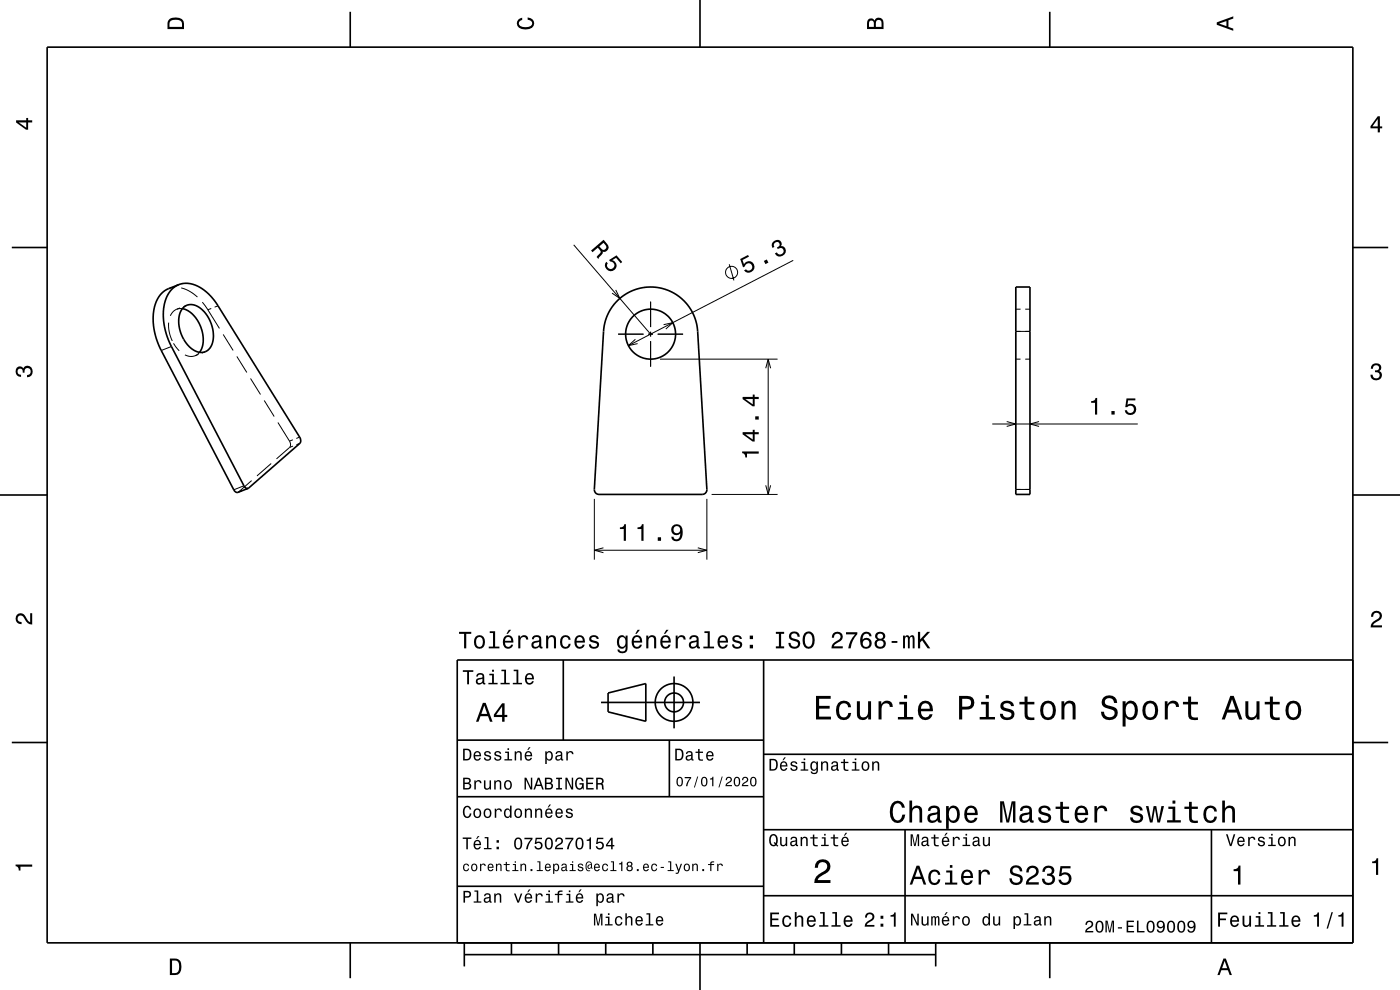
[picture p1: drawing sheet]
<svg xmlns="http://www.w3.org/2000/svg" width="297mm" height="210mm" viewBox="0 0 297 210" stroke-linecap="round" stroke-linejoin="round" font-family="sans-serif">
<g fill="none" stroke="#000" stroke-width=".21">
<path d="M121.7 51.9l16.3 19M154.7 56.1l1 3.4M168.3 55.2l-35 18.1M35.8 68.4a7.6 7.6 0 0 0 .8 3.9M36.4 73.5l-2.2 .8M36.8 72.8h.1M36.8 72.8l1.2 1.6M36.9 61l-1.1 .2M37.5 65.6l-.8 .5-.6 .9M38.2 65.3l-.7 .3M38.4 61.1h.1a7.9 7.9 0 0 1 3.4 1.9M38.7 65.5l-1.2 .1"/>
<path d="M39.2 75.3l1.1 .3 1.1-.1M39.7 64.7l-.8 .3M42.1 75.2l-.7 .3M42.3 74.7l-.9 .8M42.9 64.1l1.2 1.6M43.5 74.6l-.7 .3M44.1 65.7l2.5 4M44.8 65.4l-.7 .3M46.3 64.9l-.8 .3M47.3 70.9l2.2 3.4M50.2 75.6l2.2 3.4M130.6 61.5l.9 1.8-1.7-1.1"/>
<path d="M131.1 70.9h5.4M134.8 72l-1.5 1.3 2-.4M137.5 70.9h1M138 64v5.4M138 70.4v1M138 72.4v5.4M139.5 70.9h5.4M140 76.2h25M140.8 68.9l1.9-.5-1.4 1.4M162.4 78.1l.6-1.9 .5 1.9M163 76.2v28.7M215.5 76.2h1"/>
<path d="M215.5 70.3h3M215.5 65.6h1M217.5 76.2h1M217.5 65.6h1M53.1 80.3l2.2 3.4M56.1 85l2.1 3.3M57.5 98.3l-3 2.7M59 89.6l2.4 4M61.4 93.6l.2 .8-.2 .5M61.4 94.9l-2.7 2.4M62.1 93.3l-.7 .3M62.2 94.6l-.8 .3"/>
<path d="M63.6 92.7l-.7 .3M63.6 94.1l-.7 .2M210.5 89.9h30.9M213.6 89.4l1.9 .5-1.9 .6M220.4 89.4l-1.9 .5 1.9 .6M50.6 104.4h-.1M51.3 104.1l-.7 .3M51.7 103l-2.1 .9M52.8 103.5l-.8 .3M53.4 101.9l-2.8 2.5M126.1 105.8v12.9M126.1 116.7h23.9"/>
<path d="M128 116.2l-1.9 .5 1.9 .5M148 116.2l2 .5-2 .5M150 105.8v12.9M151 104.9h14M162.4 102.9l.6 2 .5-2M215.5 103.8h3"/>
<circle cx="155.2" cy="57.8" r="1.28"/>
</g>
<g fill="none" stroke="#000" stroke-width=".35">
<path d="M10 10h277v190h-277zM74.3 2.5v7.5M148.5 0v10M222.7 2.5v7.5M2.5 52.5h7.5M287 52.5h7.5M37.9 60.4a6.3 6.3 0 0 0-3.3 6.2l.4 3.3 1.2 3.3 15.5 29.8 .5 .5 .4 .1M37.9 60.4a6.3 6.3 0 0 1 6.6 2.2l1.6 2.1 17.5 28 .2 .6-.2 .8-11 9.5M37.9 60.4l-2.1 .8a6.3 6.3 0 0 0-3.3 6.3l.3 3 1.1 3.3 15.7 30.1 .3 .4 .5 .2 2.2-.9M38.7 65.5a6.6 6.6 0 0 1 4.4 5.9 4.7 4.7 0 0 1-.8 3.3M38.9 65.3a2.8 2.8 0 0 1 4 .4 7 7 0 0 1 1.8 8 2.64 2.64 0 0 1-4.3 .1 7.2 7.2 0 0 1-2-8zM130.9 63.8a10 10 0 0 1 10.7-2.3 10 10 0 0 1 6.4 8.8l2 33.5-.4 .8-.6 .3h-21.9l-.6-.2-.3-.4-.1-.5 1.9-33.5a10 10 0 0 1 2.9-6.5z"/>
<path d="M215.5 60.9h3v44h-3zM0 105h10M287 105h10M119.5 140v17M162 140v60M287 140h-190v60M2.5 157.5h7.5M97 157h65M127.5 149h21M129 147l8-2v8l-8-2zM142 157v12M143 143.5v11"/>
<path d="M287 157.5h7.5M97 169h65M162 176h125M162 160h125M192 176v24M257 176v24M97 188h65M162 190h125M74.3 200v7.5M98.5 202.5h100M98.5 200v5M108.5 200v2.5"/>
<path d="M118.5 200v2.5M128.5 200v2.5M138.5 200v2.5M148.5 200v10M158.5 200v2.5M168.5 200v2.5M178.5 200v2.5M188.5 200v2.5M198.5 200v5M222.7 200v7.5"/>
<circle cx="138" cy="70.9" r="5.3"/>
<circle cx="143" cy="149" r="2"/>
<circle cx="143" cy="149" r="4"/>
</g>
<g fill="#000">
<path d="M36 4a2.18 2.18 0 0 0-.5 2.2h3.5v-1.2a1.43 1.43 0 0 0-1.7-1.3zM36.3 4.4a2.15 2.15 0 0 1 2.2 .3l.1 1h-2.6v-1z" fill-rule="evenodd"/>
<path d="M109.9 4.2l.9-.4v.4a.7 .7 0 0 0-.7 .5 .7 .7 0 0 0 .3 .8 1.7 1.7 0 0 0 2.5-.5 .9 .9 0 0 0-1-.8v-.5a1.24 1.24 0 0 1 1.4 1.1 1.24 1.24 0 0 1-1 1.4 2.22 2.22 0 0 1-2.5-.7l-.2-.5z" fill-rule="evenodd"/>
<path d="M184.2 4.2l-.3 .7v1.3h3.5v-1.3a.98 .98 0 0 0-.7-1.1 .98 .98 0 0 0-1.2 .6 .84 .84 0 0 0-1.3-.2zM184.5 4.5a.54 .54 0 0 1 .6-.1 .54 .54 0 0 1 .3 .6v.7h-1zM185.9 4.4a.62 .62 0 0 1 .8-.1 .62 .62 0 0 1 .3 .6v.8h-1.2z" fill-rule="evenodd"/>
<path d="M258.1 4.7v.6l3.5 1.2v-.4l-1-.4v-1.4l1-.4v-.4zM258.6 5l1.6-.5v1z" fill-rule="evenodd"/>
<path d="M3.4 25.5v.5l2.1 1.5h.5v-1.5h.8v-.5h-.8v-.5h-.4v.5zM4 26h1.6v1.1z" fill-rule="evenodd"/>
<path d="M292.3 24.7l-1.6 2.1v.4h1.6v.9h.4v-.9h.5v-.4h-.5v-2.1zM292.3 25.2v1.6h-1.1z" fill-rule="evenodd"/>
<path d="M125.4 53.1l.3 .4 1.1-1a.85 .85 0 0 1 .4 1.3l-.6 .7 .3 .4 1-1.2-.1-.3a.97 .97 0 0 0 1.2-.5 .97 .97 0 0 0-.2-1.2l-.8-.8zM127.1 52.3l.9-.8a1.07 1.07 0 0 1 .6 1.1 .6 .6 0 0 1-.5 .4 .6 .6 0 0 1-.6-.3z" fill-rule="evenodd"/>
<path d="M128.6 55.5l.3 .4a.8 .8 0 0 0 .5 1.1 .8 .8 0 0 0 1-.7 .8 .8 0 0 0-.9-.8l-.3-.3 1.6-1 1.2 1.4-.3 .3-1-1.2-.8 .5a1.21 1.21 0 0 1 .7 1.7 1.21 1.21 0 0 1-1.8 .4 1.21 1.21 0 0 1-.2-1.8z" fill-rule="evenodd"/>
<path d="M157 54.9l.6 1.8 .4-.2a.8 .8 0 0 1 1-.7 .8 .8 0 0 1 .5 1.1 .8 .8 0 0 1-1.2 .2l-.4 .2a1.21 1.21 0 0 0 1.8 .3 1.21 1.21 0 0 0-.1-1.8 1.21 1.21 0 0 0-1.8 .3l-.3-.9 1.4-.8-.2-.3zM162 55.4l.4 .6 .6-.3-.3-.7zM164 51.3a1.06 1.06 0 0 0-.1 1.3l.4-.2a.62 .62 0 0 1-.1-.8 .62 .62 0 0 1 .9-.2 .62 .62 0 0 1 .1 .8l-.4 .3 .2 .3a.72 .72 0 0 1 1 0 .72 .72 0 0 1 0 1 .72 .72 0 0 1-1 0l-.2-.3-.4 .3a1.18 1.18 0 0 0 1.9 .3 1.18 1.18 0 0 0-.3-1.9h-.3a.9 .9 0 0 0-.2-1.2 .9 .9 0 0 0-1.2 .1z" fill-rule="evenodd"/>
<path d="M291.1 77.4a1.08 1.08 0 0 1 1.4-.2 1.08 1.08 0 0 1 .4 1.2l-.3 .3a1.06 1.06 0 0 1 .5 1.3 1.06 1.06 0 0 1-1.2 .7 1.1 1.1 0 0 1-1.2-1.2h.5a.71 .71 0 0 0 1 .8 .71 .71 0 0 0 .1-1.3h-.6v-.4a.61 .61 0 0 0 .8-.3 .61 .61 0 0 0-.2-.8 .61 .61 0 0 0-.9 .2l-.1 .5h-.5z" fill-rule="evenodd"/>
<path d="M3.6 78a.86 .86 0 0 1 1.4 .2 1.06 1.06 0 0 1 1.2-.6 1.06 1.06 0 0 1 .7 1.2 1.1 1.1 0 0 1-1.2 1.2v-.4a.71 .71 0 0 0 .8-1 .71 .71 0 0 0-1.3-.1v.6h-.4a.61 .61 0 0 0-.3-.8 .61 .61 0 0 0-.8 .2 .61 .61 0 0 0 .2 .8l.6 .2v.4a1.15 1.15 0 0 1-1.2-.6 1.15 1.15 0 0 1 .3-1.3z" fill-rule="evenodd"/>
<path d="M157.4 95.8v.3a.77 .77 0 0 1 .7 .9h.4v-.8h2.5v-.4zM157.5 91.7v.4l2.2 1.6h.4v-1.6h.9v-.4h-.9v-.5h-.4v.5zM158.1 92.1h1.6v1.1zM160.2 88.3v.7h.8v-.7zM157.5 84.2v.5l2.2 1.5h.4v-1.6h.9v-.4h-.9v-.5h-.4v.5zM158.1 84.6h1.6v1.2z" fill-rule="evenodd"/>
<path d="M231.5 85.1v.3h.8v2.5h.5v-3.5h-.4a.77 .77 0 0 1-.9 .7zM235.8 87.2v.7h.7v-.7zM239 84.5l-.3 1.9h.4a.8 .8 0 0 1 1.2-.3 .8 .8 0 0 1 0 1.3 .8 .8 0 0 1-1.2-.4h-.5a1.21 1.21 0 0 0 1.5 1.1 1.21 1.21 0 0 0 .8-1.7 1.21 1.21 0 0 0-1.7-.5l.1-1h1.6v-.4z" fill-rule="evenodd"/>
<path d="M131.5 111.9v.3h.8v2.5h.5v-3.5h-.4a.77 .77 0 0 1-.9 .7zM135.2 111.9v.3h.9v2.5h.4v-3.5h-.3a.77 .77 0 0 1-1 .7zM139.5 114v.7h.7v-.7zM142.7 111.5a1.15 1.15 0 0 0 0 1.7 1.15 1.15 0 0 0 1.6-.1 1.02 1.02 0 0 1-.8 1.3 .56 .56 0 0 1-.6-.5h-.5a1.18 1.18 0 0 0 1.3 .9 1.18 1.18 0 0 0 1.1-1.1 1.77 1.77 0 0 0-1.2-2.5zM142.9 112.3a.75 .75 0 0 1 1.5 0 .75 .75 0 0 1-1.5 0z" fill-rule="evenodd"/>
<path d="M3.6 130.4a1.22 1.22 0 0 1 2 .7l.4 .6 .4 .3v-1.9h.4v2.4a1.8 1.8 0 0 1-1.7-1.4 .71 .71 0 0 0-.9-.5 .71 .71 0 0 0-.5 .8 .71 .71 0 0 0 .9 .5v.5a1.18 1.18 0 0 1-1.2-.7 1.18 1.18 0 0 1 .2-1.3z" fill-rule="evenodd"/>
<path d="M97.4 134v.5h1v3h.5v-3h1.1v-.5zM100.9 135.1a1.53 1.53 0 0 0 .8 2.5 1.48 1.48 0 0 0 1.2-1.4 1.48 1.48 0 0 0-1.2-1.5l-.5 .1zM101.2 135.4a.67 .67 0 0 1 .7-.3 .67 .67 0 0 1 .5 .6 1.11 1.11 0 0 1-.7 1.5 1.17 1.17 0 0 1-.5-1.8zM103.9 133.9v.4h.7v2.9h-.9v.3h2.2v-.3h-.9v-3.3zM107.9 133.6l-.5 .9h.3l.7-.9zM107 135.1a1.54 1.54 0 0 0 .8 2.5 1.06 1.06 0 0 0 1.1-.8h-.5l-.2 .3-.4 .1a.76 .76 0 0 1-.7-.9h1.8a1.17 1.17 0 0 0-.5-1.4 1.17 1.17 0 0 0-1.4 .2zM107.3 135.3a.66 .66 0 0 1 .8-.1 .66 .66 0 0 1 .4 .7h-1.4zM109.9 134.8v2.7h.5v-1.5a.66 .66 0 0 1 .3-.8 .66 .66 0 0 1 .9 .2v.3h.5a.89 .89 0 0 0-.7-1 .89 .89 0 0 0-1 .6v-.5zM113.1 135l-.3 .6h.4a.55 .55 0 0 1 .7-.5 .55 .55 0 0 1 .4 .8h-.2a1 1 0 0 0-1.1 .2 1 1 0 0 0-.2 1 .93 .93 0 0 0 1.6 .1l.1 .3h.6v-.3l-.3-.1v-1.6a1.02 1.02 0 0 0-.7-.8 1.02 1.02 0 0 0-1 .3zM113.3 136.5l1.1-.3a.77 .77 0 0 1-.2 .8 .77 .77 0 0 1-.9 .1l-.1-.3zM115.9 134.8v2.7h.4v-1.5a.63 .63 0 0 1 .5-.9 .63 .63 0 0 1 .7 .7v1.7h.5v-1.8a.89 .89 0 0 0-.7-.9 .89 .89 0 0 0-1 .4v-.4zM119.1 135.1a1.53 1.53 0 0 0 .9 2.5 1.07 1.07 0 0 0 1.1-1h-.5a.67 .67 0 0 1-.6 .6 .67 .67 0 0 1-.7-.6 1.11 1.11 0 0 1 .7-1.5 .6 .6 0 0 1 .6 .6h.5a1.09 1.09 0 0 0-.8-.9 1.09 1.09 0 0 0-1.2 .3zM122.2 135.1a1.54 1.54 0 0 0 .8 2.5 1.06 1.06 0 0 0 1-.8h-.4l-.2 .3-.4 .1a.76 .76 0 0 1-.7-.9h1.8a1.17 1.17 0 0 0-.5-1.4 1.17 1.17 0 0 0-1.4 .2zM122.5 135.3a.66 .66 0 0 1 .8-.1 .66 .66 0 0 1 .3 .7h-1.3zM125.3 135a.75 .75 0 0 0-.3 .8 .75 .75 0 0 0 .7 .5l.9 .3a.63 .63 0 0 1-.6 .7 .63 .63 0 0 1-.6-.6h-.5a1.07 1.07 0 0 0 1.2 .9 1.07 1.07 0 0 0 .9-1.2l-.4-.3-1.1-.4a.53 .53 0 0 1 .5-.7 .53 .53 0 0 1 .6 .5h.4a1.03 1.03 0 0 0-.7-.8 1.03 1.03 0 0 0-1 .3zM131.2 135.1a1.57 1.57 0 0 0 .7 2.5l.5-.1 .3-.4a.73 .73 0 0 1-.3 1 .73 .73 0 0 1-1-.3h-.4a1.1 1.1 0 0 0 1.2 .8 1.1 1.1 0 0 0 .9-1.2v-2.6h-.4v.5l-.3-.4a.9 .9 0 0 0-1.2 .2zM131.5 135.4a.63 .63 0 0 1 .7-.3 .63 .63 0 0 1 .5 .6 1.11 1.11 0 0 1-.7 1.5 1.19 1.19 0 0 1-.5-1.8zM135.3 133.6l-.5 .9h.3l.7-.9zM134.3 135.1a1.54 1.54 0 0 0 .8 2.5 1.06 1.06 0 0 0 1.1-.8h-.5l-.2 .3-.3 .1a.76 .76 0 0 1-.7-.9h1.7a1.16 1.16 0 0 0-.5-1.4 1.16 1.16 0 0 0-1.4 .2zM134.6 135.3a.66 .66 0 0 1 .8-.1 .66 .66 0 0 1 .4 .7h-1.3zM137.1 134.8v2.7h.4v-1.5a.63 .63 0 0 1 .6-.9 .63 .63 0 0 1 .7 .7v1.7h.4v-1.8a.89 .89 0 0 0-.6-.9 .89 .89 0 0 0-1.1 .4v-.4zM141.3 133.6l-.5 .9h.3l.7-.9zM140.4 135.1a1.54 1.54 0 0 0 .8 2.5 1.05 1.05 0 0 0 1.1-.8h-.5l-.2 .3-.4 .1a.76 .76 0 0 1-.7-.9h1.8a1.16 1.16 0 0 0-.5-1.4 1.16 1.16 0 0 0-1.4 .2zM140.7 135.3a.66 .66 0 0 1 .8-.1 .66 .66 0 0 1 .3 .7h-1.3zM143.3 134.8v2.7h.5v-1.5a.66 .66 0 0 1 .3-.8 .66 .66 0 0 1 .9 .2v.3h.5a.89 .89 0 0 0-.7-1 .89 .89 0 0 0-1.1 .6v-.5zM146.5 135l-.3 .6h.4a.55 .55 0 0 1 .7-.5 .55 .55 0 0 1 .4 .8h-.2a1 1 0 0 0-1.1 .2 1 1 0 0 0-.2 1 .93 .93 0 0 0 1.6 .1l.1 .3h.6v-.3l-.3-.1v-1.6a1.02 1.02 0 0 0-1.7-.5zM146.7 136.5l1.1-.3a.77 .77 0 0 1-.2 .8 .77 .77 0 0 1-.9 .1zM149.4 133.9v.4h.7v2.9h-.9v.3h2.3v-.3h-.9v-3.3zM152.5 135.1a1.54 1.54 0 0 0 .8 2.5 1.06 1.06 0 0 0 1.1-.8h-.4l-.3 .3-.3 .1a.76 .76 0 0 1-.7-.9h1.7a1.17 1.17 0 0 0-.4-1.4 1.17 1.17 0 0 0-1.5 .2zM152.9 135.3a.66 .66 0 0 1 .8-.1 .66 .66 0 0 1 .3 .7h-1.3zM155.6 135a.75 .75 0 0 0-.2 .8 .75 .75 0 0 0 .7 .5l.9 .3a.63 .63 0 0 1-.6 .7 .63 .63 0 0 1-.7-.6h-.4a1.07 1.07 0 0 0 1.2 .9 1.07 1.07 0 0 0 .9-1.2l-.4-.3-1.1-.4a.53 .53 0 0 1 .4-.7 .53 .53 0 0 1 .6 .5h.5a1.03 1.03 0 0 0-.7-.8 1.03 1.03 0 0 0-1.1 .3zM159.1 136.8v.7h.6v-.7zM159.1 134.8v.8h.6v-.8zM164.6 134v.5h.6v2.6h-.6v.4h1.8v-.4h-.7v-2.6h.7v-.5zM167.7 134.2a.96 .96 0 0 0-.3 1.1 .96 .96 0 0 0 .9 .6 .77 .77 0 0 1 .9 .9 .83 .83 0 0 1-.9 .4 .83 .83 0 0 1-.6-.8h-.4a1.21 1.21 0 0 0 1.4 1.3 1.21 1.21 0 0 0 .8-1.9l-.8-.3a.71 .71 0 0 1-.9-.6 .7 .7 0 0 1 .8-.5 .7 .7 0 0 1 .6 .7h.5a1.16 1.16 0 0 0-.7-1.1 1.16 1.16 0 0 0-1.3 .2zM170.6 134.4a2.53 2.53 0 0 0 .4 3.1 1.21 1.21 0 0 0 1.7-.9 1.94 1.94 0 0 0-.9-2.6l-.8 .1zM171.2 134.4h.3a1.7 1.7 0 0 1 .4 2.7l-.4 .1a1.69 1.69 0 0 1-.3-2.8zM176.8 134.3l-.3 1h.4a.71 .71 0 0 1 .5-.9 .71 .71 0 0 1 .9 .5 .71 .71 0 0 1-.5 .9 1.81 1.81 0 0 0-1.4 1.7h2.4v-.4h-1.9a2.23 2.23 0 0 1 1.5-1.2 1.13 1.13 0 0 0 .1-1.6 1.13 1.13 0 0 0-1.7 0zM179.5 134.1v.5h1.9a5.2 5.2 0 0 0-1.4 2.9h.5a5.3 5.3 0 0 1 1.4-3v-.4zM183 134.3l-.4 .8a1.75 1.75 0 0 0 1.1 2.5 1.15 1.15 0 0 0 1.2-1.5 1.15 1.15 0 0 0-1.9-.4 1.03 1.03 0 0 1 .8-1.3 .58 .58 0 0 1 .6 .6h.5a1.12 1.12 0 0 0-.7-1 1.12 1.12 0 0 0-1.2 .3zM182.9 136.5a.75 .75 0 0 1 1.5 0 .75 .75 0 0 1-1.5 0zM185.9 134.3a.83 .83 0 0 0 .2 1.3 1.11 1.11 0 0 0-.4 1.6 1.11 1.11 0 0 0 1.5 .3 1.03 1.03 0 0 0 .7-.9 1.03 1.03 0 0 0-.6-1 .89 .89 0 0 0 .5-1 .89 .89 0 0 0-1.1-.6zM186 136.6a.71 .71 0 0 1 1.4 0 .71 .71 0 0 1-1.4 0zM186.1 135a.6 .6 0 0 1 1.2 0 .6 .6 0 0 1-1.2 0zM189.2 136v.4h1.2v-.4zM191.6 134.8v2.7h.4v-2.1l.2-.3h.3l.1 .3v2.1h.4v-2l.4-.4 .2 .1v.4v1.9h.4v-1.8a.69 .69 0 0 0-.5-1l-.5 .4-.2-.3-.3-.1-.5 .4v-.3zM194.7 134v3.5h.5v-1.2l.4-.5 1.2 1.7h.6l-1.5-2 1.4-1.5h-.6l-1.5 1.6v-1.6z" fill-rule="evenodd"/>
<path d="M291.2 129.9a1.18 1.18 0 0 1 1.9 .3 1.18 1.18 0 0 1-1 1.7l-.5 .3-.3 .5h1.9v.4h-2.4a1.8 1.8 0 0 1 1.4-1.8 .71 .71 0 0 0 .5-.8 .71 .71 0 0 0-.9-.5 .71 .71 0 0 0-.5 .8h-.4z" fill-rule="evenodd"/>
<path d="M98.2 158.8v2.5h.9a1.37 1.37 0 0 0 .7-2.2 1.56 1.56 0 0 0-1.6-.3zM98.6 159.1a.98 .98 0 0 1 1.1 .7 .98 .98 0 0 1-.6 1.2h-.5zM100.7 159.6a1.04 1.04 0 0 0-.2 1.2 1.04 1.04 0 0 0 1 .5l.5-.5h-.3l-.4 .3a.54 .54 0 0 1-.5-.7h1.3a.83 .83 0 0 0-.4-.9 .83 .83 0 0 0-1 .1zM100.9 159.7l.2-.1a.47 .47 0 0 1 .5 .1 .47 .47 0 0 1 .1 .5h-.9zM102.9 159.5l-.2 .1a.69 .69 0 0 0 .9 .9l.2 .1a.43 .43 0 0 1-.4 .5 .43 .43 0 0 1-.4-.4h-.3a.74 .74 0 0 0 .9 .7 .74 .74 0 0 0 .5-1l-1-.4a.38 .38 0 0 1 .3-.5 .38 .38 0 0 1 .4 .4h.3a.78 .78 0 0 0-1.2-.4zM105.1 159.5l-.2 .1a.69 .69 0 0 0 .9 .9l.2 .1a.43 .43 0 0 1-.4 .5 .43 .43 0 0 1-.5-.4h-.3a.74 .74 0 0 0 .9 .7 .74 .74 0 0 0 .5-1l-.9-.4a.38 .38 0 0 1 .3-.5 .38 .38 0 0 1 .4 .4h.3a.77 .77 0 0 0-1.2-.4zM107.2 159.4v.3h.5v1.3h-.7v.3h1.6v-.3h-.6v-1.6zM107.7 158.7v.4h.3v-.4zM109.2 159.4v1.9h.3v-1.1a.45 .45 0 0 1 .4-.6 .45 .45 0 0 1 .5 .5v1.2h.3v-1.3a.63 .63 0 0 0-.5-.7 .63 .63 0 0 0-.7 .4v-.3zM112.2 158.5l-.4 .6h.3l.5-.6zM111.5 159.6a1.04 1.04 0 0 0-.2 1.2 1.04 1.04 0 0 0 1.1 .5l.5-.5h-.3l-.5 .3a.54 .54 0 0 1-.5-.7h1.3a.83 .83 0 0 0-.4-.9 .83 .83 0 0 0-1 .1zM111.8 159.7l.1-.1a.48 .48 0 0 1 .5 .1 .48 .48 0 0 1 .2 .5h-1zM115.7 159.4v2.7h.3v-1.1a.66 .66 0 0 0 .7 .4 .66 .66 0 0 0 .5-.6 .91 .91 0 0 0 0-1.1 .91 .91 0 0 0-1-.3l-.2 .3v-.3zM116.1 159.8a.45 .45 0 0 1 .5-.2 .45 .45 0 0 1 .3 .4 .65 .65 0 0 1 .1 .8 .65 .65 0 0 1-.7 .2 .98 .98 0 0 1-.2-1.2zM118.1 159.5l-.2 .4h.3a.39 .39 0 0 1 .4-.3 .39 .39 0 0 1 .3 .5h-.1a.65 .65 0 0 0-1 .4 .65 .65 0 0 0 .6 .9l.6-.3 .1 .2h.4v-.2l-.2-.1v-1.1a.72 .72 0 0 0-.5-.6 .72 .72 0 0 0-.7 .2zM118.2 160.6l.8-.3a.55 .55 0 0 1-.2 .7 .55 .55 0 0 1-.6 0zM120.1 159.4v1.9h.4v-1.1a.47 .47 0 0 1 .2-.6 .47 .47 0 0 1 .6 .2v.2h.4a.64 .64 0 0 0-.5-.7 .64 .64 0 0 0-.8 .4v-.3z" fill-rule="evenodd"/>
<path d="M98.2 142.2v.3h.9v2.7h.4v-2.7h.9v-.3zM101.3 143l-.3 .5h.4a.47 .47 0 0 1 .5-.4 .47 .47 0 0 1 .4 .6l-.2 .1a.84 .84 0 0 0-1 .2 .84 .84 0 0 0 0 1.1 .9 .9 0 0 0 1.3-.2l.1 .2 .5 .1v-.3l-.3-.1v-1.3a.87 .87 0 0 0-1.4-.5zM101.4 144.3l.9-.3a.66 .66 0 0 1-.1 .7 .66 .66 0 0 1-.8 .1zM103.8 142.9v.3h.6v1.6h-.8v.4h2v-.4h-.8v-1.9zM104.4 142.1v.4h.4v-.4zM106.4 142.1v.3h.6v2.4h-.8v.4h1.9v-.4h-.7v-2.7zM109 142.1v.3h.6v2.4h-.8v.4h1.9v-.4h-.7v-2.7zM111.6 143.1a1.32 1.32 0 0 0 .7 2.1 .9 .9 0 0 0 .9-.7h-.3l-.2 .3-.4 .1a.65 .65 0 0 1-.6-.8h1.6a1 1 0 0 0-.4-1.2 1 1 0 0 0-1.3 .2zM111.9 143.3a.57 .57 0 0 1 .7-.1 .57 .57 0 0 1 .3 .6h-1.2z" fill-rule="evenodd"/>
<path d="M102.4 149.1l-1.4 4h.5l.4-1.2h1.6l.4 1.2h.6l-1.5-4zM102.7 149.7l.7 1.7h-1.3zM106.5 149.2l-1.7 2.4v.5h1.7v1h.5v-1h.6v-.5h-.6v-2.4zM106.5 149.9v1.7h-1.3z" fill-rule="evenodd"/>
<path d="M143.2 158.8v2.5h.9a1.37 1.37 0 0 0 .7-2.2 1.56 1.56 0 0 0-1.6-.3zM143.6 159.1a.98 .98 0 0 1 1.1 .7 .98 .98 0 0 1-.6 1.2h-.5zM145.7 159.5l-.2 .4h.3a.39 .39 0 0 1 .5-.3 .39 .39 0 0 1 .3 .5h-.2a.65 .65 0 0 0-.9 .4 .65 .65 0 0 0 .5 .9l.7-.3v.2h.4v-.2l-.1-.1-.1-1.1a.73 .73 0 0 0-.4-.6 .73 .73 0 0 0-.8 .2zM145.8 160.6l.8-.3a.55 .55 0 0 1-.1 .7 .55 .55 0 0 1-.7 0zM148.1 158.9v.5h-.5v.3h.5v1.3a.75 .75 0 0 0 1 .4v-.3a.48 .48 0 0 1-.7-.3v-1.1h.7v-.3h-.7v-.5zM150 159.6a1.04 1.04 0 0 0-.2 1.2 1.04 1.04 0 0 0 1.1 .5l.5-.5h-.4l-.4 .3a.54 .54 0 0 1-.5-.7h1.3a.83 .83 0 0 0-.4-.9 .83 .83 0 0 0-1 .1zM150.3 159.7l.1-.1a.48 .48 0 0 1 .5 .1 .48 .48 0 0 1 .2 .5h-1z" fill-rule="evenodd"/>
<path d="M173.1 147.6v5h3.2v-.6h-2.5v-1.7h2.2v-.6h-2.2v-1.5h2.4v-.6zM177.8 149.2a2.59 2.59 0 0 0 .5 3.4 1.58 1.58 0 0 0 2.3-1.4h-.6a.95 .95 0 0 1-.9 1 .95 .95 0 0 1-1-.9 1.59 1.59 0 0 1 .9-2.1 .85 .85 0 0 1 .9 .8h.7a1.56 1.56 0 0 0-1.1-1.3 1.56 1.56 0 0 0-1.7 .5zM181.8 148.8v2.5a1.27 1.27 0 0 0 .9 1.4 1.27 1.27 0 0 0 1.5-.7v.6h.6v-3.8h-.6v2.2a.92 .92 0 0 1-.6 1.1 .92 .92 0 0 1-1.2-.4v-2.9zM186.4 148.8v3.8h.6v-2.2a.95 .95 0 0 1 .5-1.1 .95 .95 0 0 1 1.2 .3l.1 .4h.6a1.28 1.28 0 0 0-1-1.4 1.28 1.28 0 0 0-1.4 .8v-.6zM190.8 148.9v.5h1v2.7h-1.3v.5h3.2v-.5h-1.3v-3.2zM191.8 147.4v.8h.6v-.8zM195.1 149.2a2.62 2.62 0 0 0 .5 3.4 1.57 1.57 0 0 0 2.2-1.1h-.6l-.3 .5-.5 .2a1.08 1.08 0 0 1-1-1.3h2.5a1.66 1.66 0 0 0-.7-2 1.66 1.66 0 0 0-2.1 .3zM195.6 149.5a.94 .94 0 0 1 1.2-.2 .94 .94 0 0 1 .5 1h-1.9zM203.5 147.6v5h.6v-2.1h.8a1.47 1.47 0 0 0 1.8-1.2 1.47 1.47 0 0 0-1.5-1.7zM204.1 148.2a1.6 1.6 0 0 1 1.8 .5 .86 .86 0 0 1 0 .9 .86 .86 0 0 1-.9 .3h-.9zM208.1 148.9v.5h1v2.7h-1.3v.5h3.3v-.5h-1.3v-3.2zM209.1 147.4v.8h.7v-.8zM212.6 148.9a1.08 1.08 0 0 0-.3 1.2 1.08 1.08 0 0 0 1 .7l1.1 .4a.57 .57 0 0 1 .2 .6 .57 .57 0 0 1-.5 .4 .96 .96 0 0 1-1.4-.8h-.6a1.6 1.6 0 0 0 1.3 1.4 1.6 1.6 0 0 0 1.7-.8 1.13 1.13 0 0 0-1-1.6l-1.1-.3-.2-.4a.87 .87 0 0 1 .9-.5 .87 .87 0 0 1 .8 .6h.6a1.41 1.41 0 0 0-2.1-1.1zM217.4 147.8v1.1h-1.1v.5h1.1v2.6l.2 .4 .4 .3h1.4v-.5a.97 .97 0 0 1-1.4-.5v-2.3h1.4v-.5h-1.4v-1.1zM221.1 149.2a2.56 2.56 0 0 0 .5 3.4 1.72 1.72 0 0 0 1.8-.2 1.72 1.72 0 0 0 .6-1.7 1.7 1.7 0 0 0-.9-1.9 1.7 1.7 0 0 0-2 .4zM221.6 149.6a.96 .96 0 0 1 1-.4 .96 .96 0 0 1 .7 .8 1.59 1.59 0 0 1-1 2.2 1.19 1.19 0 0 1-1-1.5zM225.2 148.8v3.8h.6v-2.2a.97 .97 0 0 1 .5-1.1 .97 .97 0 0 1 1.1 .2l.1 .7v2.4h.7v-2.5a1.27 1.27 0 0 0-.9-1.4 1.27 1.27 0 0 0-1.5 .6v-.5zM234.1 147.9a1.38 1.38 0 0 0-.3 1.5 1.38 1.38 0 0 0 1.3 .9 1.25 1.25 0 0 1 1.4 .9 1.15 1.15 0 0 1-1.3 .9 1.15 1.15 0 0 1-1-1.1h-.7a1.8 1.8 0 0 0 1.7 1.8 1.8 1.8 0 0 0 1.9-1.6 1.46 1.46 0 0 0-1.5-1.4l-.6-.2a.83 .83 0 0 1-.5-1.1 .83 .83 0 0 1 1.2-.3l.5 .5 .1 .4h.7a1.67 1.67 0 0 0-1-1.6 1.67 1.67 0 0 0-1.9 .4zM238.2 148.8v5.3h.6v-2.1a1.32 1.32 0 0 0 1.4 .7 1.32 1.32 0 0 0 1.1-1.1 2.43 2.43 0 0 0-.8-2.8 1.21 1.21 0 0 0-1.7 .5v-.5zM239.1 149.6a.9 .9 0 0 1 .9-.4 .9 .9 0 0 1 .7 .8 1.61 1.61 0 0 1-.9 2.2 1.18 1.18 0 0 1-1-1.5zM242.8 149.2a2.56 2.56 0 0 0 .5 3.4 1.72 1.72 0 0 0 1.8-.2 1.72 1.72 0 0 0 .6-1.7 1.7 1.7 0 0 0-.9-1.9 1.7 1.7 0 0 0-2 .4zM243.3 149.6a.96 .96 0 0 1 1-.4 .96 .96 0 0 1 .7 .8 1.59 1.59 0 0 1-1 2.2 1.19 1.19 0 0 1-1-1.5zM247.1 148.8v3.8h.6v-2.2a.95 .95 0 0 1 .5-1.1 .95 .95 0 0 1 1.2 .3l.1 .4h.6a1.28 1.28 0 0 0-1-1.4 1.28 1.28 0 0 0-1.4 .8v-.6zM252 147.8v1.1h-1v.5h1l.1 2.6 .2 .4 .4 .3h1.4v-.5a.97 .97 0 0 1-1.4-.5v-2.3h1.4v-.5h-1.4v-1.1zM261 147.6l-1.8 5h.6l.6-1.4h2l.5 1.4h.7l-1.9-5zM261.4 148.3l.7 2.2h-1.5zM264.2 148.8v2.5a1.27 1.27 0 0 0 .9 1.4 1.27 1.27 0 0 0 1.5-.7v.6h.6v-3.8h-.6v2.2a.92 .92 0 0 1-.6 1.1 .92 .92 0 0 1-1.1-.4l-.1-2.9zM269.4 147.8v1.1h-1.1v.5h1.1v2.6l.2 .4 .4 .3 .7 .1 .8-.1v-.5a.97 .97 0 0 1-1.4-.5l-.1-2.3h1.5v-.5h-1.5v-1.1zM273.1 149.2a2.56 2.56 0 0 0 .6 3.4 1.72 1.72 0 0 0 1.8-.2 1.72 1.72 0 0 0 .6-1.7 1.7 1.7 0 0 0-.9-1.9 1.7 1.7 0 0 0-2.1 .4zM273.6 149.6a.96 .96 0 0 1 1-.4 .96 .96 0 0 1 .7 .8 1.59 1.59 0 0 1-.9 2.2 1.19 1.19 0 0 1-1.1-1.5z" fill-rule="evenodd"/>
<path d="M98.3 165v2.5h.9a.7 .7 0 0 0 .8-.6 .7 .7 0 0 0-.5-.8 .61 .61 0 0 0 .3-.7 .61 .61 0 0 0-.7-.4zM98.6 165.3h.5a.38 .38 0 0 1 .4 .4 .38 .38 0 0 1-.4 .3h-.5zM98.6 166.3h.5a.44 .44 0 0 1 .5 .4 .44 .44 0 0 1-.4 .5h-.6zM100.6 165.5v2h.3v-1.1a.47 .47 0 0 1 .3-.6 .47 .47 0 0 1 .6 .2v.1h.3a.64 .64 0 0 0-.5-.6 .64 .64 0 0 0-.7 .4v-.4zM102.7 165.5v1.3a.63 .63 0 0 0 .4 .7 .63 .63 0 0 0 .8-.3v.3h.3v-2h-.3v1.2a.46 .46 0 0 1-.3 .5 .46 .46 0 0 1-.6-.2v-1.5zM104.8 165.5v2h.4v-1.1a.45 .45 0 0 1 .3-.7 .45 .45 0 0 1 .5 .6v1.2h.3v-1.3a.63 .63 0 0 0-.4-.7 .63 .63 0 0 0-.8 .3v-.3zM107.1 165.7a1.04 1.04 0 0 0-.1 1.3 1.04 1.04 0 0 0 1.1 .5 1.04 1.04 0 0 0 .5-1.3 1.04 1.04 0 0 0-1.2-.7zM107.4 165.9a.48 .48 0 0 1 .5-.1 .48 .48 0 0 1 .3 .4 .66 .66 0 0 1 .1 .7 .66 .66 0 0 1-.8 .3 .97 .97 0 0 1-.1-1.3zM111.3 165v2.5h.3v-2.1l.9 2.1h.4v-2.5h-.3v2l-.9-2zM114.1 165l-.9 2.5h.3l.3-.8h1l.2 .8h.4l-1-2.5zM114.3 165.3l.3 1.1h-.7zM115.6 165v2.5h.9a.7 .7 0 0 0 .8-.6 .7 .7 0 0 0-.4-.8 .61 .61 0 0 0 .3-.7 .61 .61 0 0 0-.7-.4zM115.9 165.3h.6a.38 .38 0 0 1 .4 .4 .38 .38 0 0 1-.5 .3h-.5zM115.9 166.3h.6a.44 .44 0 0 1 .5 .4 .44 .44 0 0 1-.5 .5h-.6zM118 165v.3h.4v1.9h-.4v.3h1.2v-.3h-.4v-1.9h.4v-.3zM119.9 165v2.5h.3v-2.1l1 2.1h.4v-2.5h-.3v2l-1-2zM122.3 165.3a1.44 1.44 0 0 0 .6 2.2l.4-.1 .3-.3 .1 .4h.1v-1.4h-.9v.3h.6a.61 .61 0 0 1-.8 .8 1.45 1.45 0 0 1 0-1.9 .51 .51 0 0 1 .8 .4h.3a.85 .85 0 0 0-.6-.8 .85 .85 0 0 0-.9 .4zM124.4 165v2.5h1.5v-.3h-1.2v-.9h1.1v-.3h-1.1v-.7h1.2v-.3zM126.5 165v2.5h.3v-1.1l.8 .1 .2 1h.3l-.2-1.1-.2-.1a.69 .69 0 0 0 .3-.9 .69 .69 0 0 0-.7-.4zM126.8 165.3h.4a.43 .43 0 0 1 .5 .4 .43 .43 0 0 1-.5 .4h-.4z" fill-rule="evenodd"/>
<path d="M98.4 171.2a1.45 1.45 0 0 0 .7 2.3 .94 .94 0 0 0 .9-1h-.3a.59 .59 0 0 1-.8 .7 1.31 1.31 0 0 1 .2-2l.3 .1 .2 .4h.4a.85 .85 0 0 0-.6-.8 .85 .85 0 0 0-1 .3zM100.6 171.7a1.04 1.04 0 0 0-.1 1.3 1.04 1.04 0 0 0 1.1 .5 1.04 1.04 0 0 0 .5-1.3 1.04 1.04 0 0 0-1.2-.7zM100.9 171.9a.48 .48 0 0 1 .5-.1 .48 .48 0 0 1 .3 .4 .66 .66 0 0 1 0 .7 .66 .66 0 0 1-.7 .3 .98 .98 0 0 1-.1-1.3zM102.8 171.7a1.04 1.04 0 0 0-.2 1.3 1.04 1.04 0 0 0 1.2 .5 1.04 1.04 0 0 0 .5-1.3 1.04 1.04 0 0 0-1.2-.7zM103 171.9a.48 .48 0 0 1 .5-.1 .48 .48 0 0 1 .4 .4 .66 .66 0 0 1 0 .7 .66 .66 0 0 1-.7 .3 .97 .97 0 0 1-.2-1.3zM105 171.5v2h.3v-1.1a.47 .47 0 0 1 .2-.6 .47 .47 0 0 1 .6 .2l.1 .1h.3a.64 .64 0 0 0-.5-.6 .64 .64 0 0 0-.7 .4v-.4zM107.1 171.7a1.06 1.06 0 0 0-.2 1.2 1.06 1.06 0 0 0 .9 .6l.4-.3v.3h.3v-2.6h-.3v.9a.63 .63 0 0 0-1.1-.1zM107.4 171.9a.44 .44 0 0 1 .4-.1 .44 .44 0 0 1 .4 .4 .65 .65 0 0 1 0 .7 .65 .65 0 0 1-.7 .3l-.2-.4zM109.3 171.7a1.04 1.04 0 0 0-.1 1.3 1.04 1.04 0 0 0 1.1 .5 1.04 1.04 0 0 0 .5-1.3 1.04 1.04 0 0 0-1.2-.7zM109.5 171.9a.48 .48 0 0 1 .6-.1 .48 .48 0 0 1 .3 .4 .66 .66 0 0 1 0 .7 .66 .66 0 0 1-.7 .3 .98 .98 0 0 1-.2-1.3zM111.4 171.5v2h.3v-1.1a.45 .45 0 0 1 .3-.7 .45 .45 0 0 1 .5 .6v1.2h.4v-1.3a.63 .63 0 0 0-.5-.7 .63 .63 0 0 0-.7 .3v-.3zM113.5 171.5v2h.3v-1.1a.45 .45 0 0 1 .3-.6 .45 .45 0 0 1 .6 .2v1.5h.3v-1.3a.63 .63 0 0 0-.4-.7 .63 .63 0 0 0-.8 .3v-.3zM116.5 170.7l-.3 .6h.2l.5-.6zM115.9 171.7a1.04 1.04 0 0 0-.2 1.2 1.04 1.04 0 0 0 1 .6l.5-.6h-.3l-.4 .4a.54 .54 0 0 1-.5-.7h1.2a.83 .83 0 0 0-.3-1 .83 .83 0 0 0-1 .1zM116.1 171.9l.2-.1a.47 .47 0 0 1 .4 .1 .47 .47 0 0 1 .2 .4h-.9zM118 171.7a1.04 1.04 0 0 0-.2 1.2 1.04 1.04 0 0 0 1.1 .6l.5-.6h-.3l-.5 .4a.53 .53 0 0 1-.5-.7h1.3a.83 .83 0 0 0-.3-1 .83 .83 0 0 0-1.1 .1zM118.3 171.9l.1-.1a.47 .47 0 0 1 .5 .1 .47 .47 0 0 1 .2 .4h-1zM120.2 171.6l-.1 .2a.69 .69 0 0 0 .8 .9l.3 .1a.43 .43 0 0 1-.4 .5 .43 .43 0 0 1-.5-.4h-.3a.74 .74 0 0 0 .9 .7 .74 .74 0 0 0 .5-1.1l-1-.3a.38 .38 0 0 1 .3-.5 .38 .38 0 0 1 .5 .3h.3a.77 .77 0 0 0-1.3-.4z" fill-rule="evenodd"/>
<path d="M143.7 165a1.16 1.16 0 0 0 .5 1.8 1.16 1.16 0 0 0 .5-1.8 .63 .63 0 0 0-1 0zM144 165.1l.2-.1a.98 .98 0 0 1 0 1.6l-.2-.1-.2-.3v-.7zM145.3 164.8v.3h1l-.7 1.2-.1 .5h.3l.8-2zM147.9 164.7l-.7 2.3h.2l.7-2.3zM148.9 165a1.15 1.15 0 0 0 .5 1.8 1.16 1.16 0 0 0 .5-1.8 .63 .63 0 0 0-1 0zM149.2 165.1l.2-.1a.98 .98 0 0 1 0 1.6l-.2-.1-.2-.3v-.7zM150.6 165.1v.3h.5v1.4h.2v-2zM153.1 164.7l-.7 2.3h.2l.7-2.3zM154.1 164.9l-.2 .6h.3a.4 .4 0 0 1 .3-.5 .4 .4 0 0 1 .5 .3 .4 .4 0 0 1-.3 .5l-.2 .1a.93 .93 0 0 0-.6 .9h1.4v-.3h-1.1l.5-.4a.67 .67 0 0 0 .5-1 .67 .67 0 0 0-1.1-.2zM155.8 165a1.15 1.15 0 0 0 .5 1.8 1.16 1.16 0 0 0 .5-1.8 .63 .63 0 0 0-1 0zM156.1 165.1l.2-.1a.98 .98 0 0 1 0 1.6l-.2-.1-.2-.3v-.7zM157.6 164.9l-.2 .6h.3a.4 .4 0 0 1 .3-.5 .4 .4 0 0 1 .5 .3 .4 .4 0 0 1-.3 .5l-.2 .1a.94 .94 0 0 0-.6 .9h1.3v-.3h-1l.4-.4a.67 .67 0 0 0 .6-1 .67 .67 0 0 0-1.1-.2zM159.3 165a1.16 1.16 0 0 0 .5 1.8 1.16 1.16 0 0 0 .5-1.8 .63 .63 0 0 0-1 0zM159.6 165.1l.2-.1a.98 .98 0 0 1 0 1.6l-.2-.1-.2-.3v-.7z" fill-rule="evenodd"/>
<path d="M163.2 161v2.5h.9a1.37 1.37 0 0 0 .7-2.2 1.58 1.58 0 0 0-1.6-.3zM163.6 161.3a.98 .98 0 0 1 1.1 .7 .98 .98 0 0 1-.6 1.2h-.5zM166.4 160.7l-.4 .6h.2l.5-.6zM165.7 161.7a1.04 1.04 0 0 0-.2 1.2 1.04 1.04 0 0 0 1 .6l.5-.6h-.3l-.4 .4a.54 .54 0 0 1-.5-.7h1.3a.83 .83 0 0 0-.4-1 .83 .83 0 0 0-1 .1zM165.9 161.9l.2-.1a.48 .48 0 0 1 .5 .1 .48 .48 0 0 1 .1 .4h-.9zM167.9 161.6l-.2 .2a.68 .68 0 0 0 .9 .9l.2 .1a.43 .43 0 0 1-.4 .5 .43 .43 0 0 1-.4-.4h-.3a.74 .74 0 0 0 .9 .7 .74 .74 0 0 0 .5-1.1l-1-.3a.38 .38 0 0 1 .3-.5 .38 .38 0 0 1 .4 .4l.3-.1a.78 .78 0 0 0-1.2-.4zM170 161.6v.3h.5v1.3h-.7v.3h1.7v-.3h-.7v-1.6zM170.5 160.9v.3h.3v-.3zM172.1 161.7a1.06 1.06 0 0 0-.2 1.2 1.06 1.06 0 0 0 .9 .6l.4-.3a.52 .52 0 0 1-.2 .7 .52 .52 0 0 1-.7-.3h-.3a.78 .78 0 0 0 .9 .6 .78 .78 0 0 0 .6-.8v-1.9h-.3v.4l-.2-.3a.64 .64 0 0 0-.9 .1zM172.4 161.9a.45 .45 0 0 1 .4-.1 .45 .45 0 0 1 .4 .4 .65 .65 0 0 1 0 .7 .65 .65 0 0 1-.7 .3l-.2-.4zM174.2 161.5v2h.3v-1.1a.45 .45 0 0 1 .3-.6 .45 .45 0 0 1 .5 .2l.1 1.5h.3v-1.3a.63 .63 0 0 0-.5-.7 .63 .63 0 0 0-.7 .3v-.3zM176.6 161.6l-.2 .5h.3a.39 .39 0 0 1 .4-.4 .39 .39 0 0 1 .3 .6h-.1a.65 .65 0 0 0-1 .4 .65 .65 0 0 0 .6 .8l.6-.3 .1 .2 .4 .1-.2-.4v-1a.73 .73 0 0 0-1.2-.5zM176.7 162.7l.8-.2a.55 .55 0 0 1-.2 .6 .55 .55 0 0 1-.6 .1zM178.9 161v.6h-.5v.3h.5l.1 1.3a.75 .75 0 0 0 1 .3v-.3a.48 .48 0 0 1-.7-.2v-1.1h.7v-.3h-.7v-.6zM180.8 161.6v.3h.5v1.3h-.6v.3h1.6v-.3h-.6v-1.6zM181.3 160.9v.3h.4v-.3zM183 161.7a1.04 1.04 0 0 0-.2 1.3 1.04 1.04 0 0 0 1.2 .5 1.04 1.04 0 0 0 .4-1.3 1.04 1.04 0 0 0-1.2-.7zM183.2 161.9a.48 .48 0 0 1 .5-.1 .48 .48 0 0 1 .4 .4 .66 .66 0 0 1 0 .7 .66 .66 0 0 1-.7 .3 .98 .98 0 0 1-.2-1.3zM185 161.5v2h.3v-1.1a.45 .45 0 0 1 .3-.6 .45 .45 0 0 1 .6 .2v1.5h.3v-1.3a.63 .63 0 0 0-.4-.7 .63 .63 0 0 0-.8 .3v-.3z" fill-rule="evenodd"/>
<path d="M163.4 177.2a1.45 1.45 0 0 0 .7 2.3l.5-.2 .3 .3 .2-.2-.3-.3a1.53 1.53 0 0 0-.5-2.2l-.6 .1zM163.8 177.3l.3-.1a1.21 1.21 0 0 1 .5 1.7l-.3-.3-.2 .2 .3 .3a.45 .45 0 0 1-.7-.1 1.62 1.62 0 0 1 .1-1.7zM165.5 177.5v1.3a.63 .63 0 0 0 .4 .7 .63 .63 0 0 0 .8-.3v.3h.3v-2h-.3v1.2a.46 .46 0 0 1-.3 .5 .46 .46 0 0 1-.6-.2v-1.5zM167.9 177.6l-.2 .5h.3a.39 .39 0 0 1 .5-.4 .39 .39 0 0 1 .2 .6h-.1a.65 .65 0 0 0-.9 .4 .65 .65 0 0 0 .5 .8l.6-.3 .1 .2 .4 .1v-.3h-.2v-1.1a.73 .73 0 0 0-1.2-.5zM168 178.7l.8-.2a.55 .55 0 0 1-.2 .6 .55 .55 0 0 1-.6 .1zM169.8 177.5v2h.4v-1.1a.45 .45 0 0 1 .2-.6 .45 .45 0 0 1 .6 .2v1.5h.3v-1.3a.63 .63 0 0 0-.4-.7 .63 .63 0 0 0-.8 .3v-.3zM172.4 177v.6h-.5v.3h.5l.1 1.3a.75 .75 0 0 0 1 .3v-.3a.49 .49 0 0 1-.7-.2v-1.1h.7v-.3h-.7v-.6zM174.3 177.6v.3h.5v1.3h-.6v.3h1.6v-.3h-.6v-1.6zM174.8 176.9v.3h.4v-.3zM176.8 177v.6h-.6v.3h.6v1.3a.74 .74 0 0 0 1 .3v-.3a.49 .49 0 0 1-.7-.2v-1.1h.7v-.3h-.7v-.6zM179.4 176.7l-.4 .6h.2l.5-.6zM178.7 177.7a1.04 1.04 0 0 0-.2 1.2 1.04 1.04 0 0 0 1 .6l.5-.6h-.3l-.4 .4a.54 .54 0 0 1-.5-.7h1.3a.83 .83 0 0 0-.4-1 .83 .83 0 0 0-1 .1zM178.9 177.9l.2-.1a.48 .48 0 0 1 .5 .1 .48 .48 0 0 1 .1 .4h-.9z" fill-rule="evenodd"/>
<path d="M189.2 170.5a3.6 3.6 0 0 0 0 3.5 1.59 1.59 0 0 0 1.9 .5 1.59 1.59 0 0 0 .9-1.7h-.6a1.06 1.06 0 0 1-1.4 1.1 2.67 2.67 0 0 1 0-3.4 .92 .92 0 0 1 1.4 .8h.6a1.53 1.53 0 0 0-1.1-1.4 1.53 1.53 0 0 0-1.7 .6zM192.9 169.8v4.7h.6v-2a.81 .81 0 0 1 .5-1 .81 .81 0 0 1 1 .4l.1 2.6h.5v-2.3a1.13 1.13 0 0 0-.7-1.3 1.13 1.13 0 0 0-1.4 .6v-1.7zM197.2 171.2l-.3 .3v.5h.5a.71 .71 0 0 1 .8-.7 .71 .71 0 0 1 .5 1l-.2 .1a1.47 1.47 0 0 0-1.8 1.2 .93 .93 0 0 0 1.1 1l.6-.2 .5-.4 .1 .4 .8 .1v-.5h-.4v-2.1a1.31 1.31 0 0 0-2.2-.7zM197.4 173.1l1.4-.4a.99 .99 0 0 1-.2 1.1 .99 .99 0 0 1-1.2 .1l-.1-.4zM200.7 171v4.8h.6v-1.9a1.19 1.19 0 0 0 1.3 .7 1.19 1.19 0 0 0 .9-1.1 1.94 1.94 0 0 0-1.2-2.6 1.07 1.07 0 0 0-1 .6v-.5zM201.5 171.7a.81 .81 0 0 1 .9-.3 .81 .81 0 0 1 .6 .7 1.45 1.45 0 0 1-.8 2 1.52 1.52 0 0 1-.7-2.4zM204.9 171.4a1.98 1.98 0 0 0 1.1 3.2 1.36 1.36 0 0 0 1.4-1.1h-.6l-.3 .4-.5 .2a.97 .97 0 0 1-.9-1.2h2.3a1.5 1.5 0 0 0-.6-1.8 1.5 1.5 0 0 0-1.9 .3zM205.4 171.6a.85 .85 0 0 1 1-.1 .85 .85 0 0 1 .4 .9h-1.7zM212.2 170v4.5h.5v-4.1l.8 4.1h.6l.8-4.1v4.1h.5v-4.5h-.8l-.8 3.9-.8-3.9zM216.7 171.2l-.2 .3-.1 .5h.5a.71 .71 0 0 1 .9-.7 .71 .71 0 0 1 .4 1l-.2 .1a1.46 1.46 0 0 0-1.8 1.2 .93 .93 0 0 0 1.1 1l.6-.2 .5-.4 .1 .4 .8 .1v-.5h-.3l-.1-2.1a1.31 1.31 0 0 0-2.2-.7zM216.9 173.1l1.5-.4a.99 .99 0 0 1-.3 1.1 .99 .99 0 0 1-1.1 .1l-.2-.4zM220.6 171.2a.97 .97 0 0 0-.3 1 .97 .97 0 0 0 1 .7l1 .3a.51 .51 0 0 1 .1 .5 .51 .51 0 0 1-.4 .3 .87 .87 0 0 1-1.2-.6h-.6a1.42 1.42 0 0 0 1.4 1.2 1.42 1.42 0 0 0 1.4-1.2 1.01 1.01 0 0 0-1-1l-1-.2-.1-.3a.78 .78 0 0 1 .7-.5 .78 .78 0 0 1 .7 .5h.6a1.26 1.26 0 0 0-1.9-1zM224.9 170.1v1h-1v.5h1l.1 2.3 .1 .4 .4 .2 1.3 .1v-.5a.87 .87 0 0 1-1.3-.5v-2h1.3v-.5h-1.3v-1zM228.4 171.4a1.98 1.98 0 0 0 1 3.2 1.36 1.36 0 0 0 1.4-1.1h-.6l-.3 .4-.4 .2a.97 .97 0 0 1-.9-1.2h2.2a1.5 1.5 0 0 0-.6-1.8 1.5 1.5 0 0 0-1.8 .3zM228.8 171.6a.85 .85 0 0 1 1-.1 .85 .85 0 0 1 .5 .9h-1.7zM232.2 171v3.5h.5v-2a.85 .85 0 0 1 .5-1 .85 .85 0 0 1 1.1 .3v.3h.6a1.15 1.15 0 0 0-.9-1.2 1.15 1.15 0 0 0-1.3 .7v-.6zM240.1 171.2a.97 .97 0 0 0-.2 1 .97 .97 0 0 0 .9 .7l1 .3a.51 .51 0 0 1 .1 .5 .51 .51 0 0 1-.4 .3 .86 .86 0 0 1-1.2-.6h-.6a1.41 1.41 0 0 0 1.4 1.2 1.41 1.41 0 0 0 1.4-1.2 1.01 1.01 0 0 0-1-1l-1-.2-.1-.3a.78 .78 0 0 1 .7-.5 .78 .78 0 0 1 .8 .5h.5a1.26 1.26 0 0 0-1.9-1zM243.1 171l.9 3.5h.5l.5-3 .5 3h.6l.8-3.5h-.5l-.6 2.9-.5-2.9h-.6l-.5 2.9-.6-2.9zM247.9 171.1v.5h.9v2.4h-1.2v.5h2.9v-.5h-1.2v-2.9zM248.7 169.8v.7h.6v-.7zM252.2 170.1v1h-.9v.5h.9l.1 2.3 .2 .4 .3 .2 .6 .1h.7v-.5a.88 .88 0 0 1-1.3-.5v-2h1.3v-.5h-1.3v-1zM255.7 171.4a1.96 1.96 0 0 0 1.1 3.2 1.36 1.36 0 0 0 1.4-1.4h-.6a.86 .86 0 0 1-.8 .9 .86 .86 0 0 1-.9-.8 1.43 1.43 0 0 1 .9-1.9 .77 .77 0 0 1 .8 .7h.6a1.41 1.41 0 0 0-1-1.2 1.41 1.41 0 0 0-1.5 .5zM259.3 169.8v4.7h.6v-2a.82 .82 0 0 1 .5-1 .82 .82 0 0 1 1 .4v2.6h.6v-2.3a1.13 1.13 0 0 0-.8-1.3 1.13 1.13 0 0 0-1.3 .6v-1.7z" fill-rule="evenodd"/>
<path d="M193.2 177v2.5h.3v-2.3l.4 2.3h.3l.5-2.3v2.3h.3v-2.5h-.5l-.4 2.2-.5-2.2zM195.7 177.6l-.2 .5h.3a.39 .39 0 0 1 .5-.4 .39 .39 0 0 1 .3 .6h-.2a.65 .65 0 0 0-.9 .4 .65 .65 0 0 0 .5 .8l.7-.3v.2l.4 .1v-.3h-.1l-.1-1.1a.73 .73 0 0 0-1.2-.5zM195.8 178.7l.8-.2a.55 .55 0 0 1-.1 .6 .55 .55 0 0 1-.7 .1zM198.1 177v.6h-.5v.3h.5v1.3a.74 .74 0 0 0 1 .3v-.3a.49 .49 0 0 1-.7-.2v-1.1h.7v-.3h-.7v-.6zM200.7 176.7l-.4 .6h.3l.5-.6zM200 177.7a1.04 1.04 0 0 0-.2 1.2 1.04 1.04 0 0 0 1.1 .6l.5-.6h-.4l-.4 .4a.54 .54 0 0 1-.5-.7h1.3a.83 .83 0 0 0-.4-1 .83 .83 0 0 0-1 .1zM200.3 177.9l.1-.1a.48 .48 0 0 1 .5 .1 .48 .48 0 0 1 .2 .4h-1zM202.1 177.5v2h.3v-1.1a.47 .47 0 0 1 .3-.6 .47 .47 0 0 1 .6 .2v.1h.3a.64 .64 0 0 0-.4-.6 .64 .64 0 0 0-.8 .4v-.4zM204.3 177.6v.3h.5v1.3h-.6v.3h1.6v-.3h-.6v-1.6zM204.8 176.9v.3h.4v-.3zM206.6 177.6l-.2 .5h.3a.39 .39 0 0 1 .4-.4 .39 .39 0 0 1 .3 .6h-.1a.65 .65 0 0 0-1 .4 .65 .65 0 0 0 .6 .8l.6-.3 .1 .2 .4 .1v-.3h-.2v-1.1a.72 .72 0 0 0-.5-.6 .72 .72 0 0 0-.7 .1zM206.7 178.7l.8-.2a.55 .55 0 0 1-.2 .6 .55 .55 0 0 1-.6 .1zM208.5 177.5v1.3a.63 .63 0 0 0 .5 .7 .63 .63 0 0 0 .7-.3v.3h.3v-2h-.3v1.2a.46 .46 0 0 1-.3 .5 .46 .46 0 0 1-.6-.2v-1.5z" fill-rule="evenodd"/>
<path d="M260.1 177l.8 2.5h.4l.8-2.5h-.4l-.6 2.1-.7-2.1zM262.7 177.7a1.04 1.04 0 0 0-.2 1.2 1.04 1.04 0 0 0 1 .6l.5-.6h-.3l-.4 .4a.54 .54 0 0 1-.5-.7h1.3a.83 .83 0 0 0-.4-1 .83 .83 0 0 0-1 .1zM262.9 177.9l.2-.1a.48 .48 0 0 1 .5 .1 .48 .48 0 0 1 .1 .4h-.9zM264.8 177.5v2h.3v-1.1a.47 .47 0 0 1 .3-.6 .47 .47 0 0 1 .6 .2v.1h.3a.64 .64 0 0 0-.5-.6 .64 .64 0 0 0-.7 .4v-.4zM267 177.6l-.1 .2a.69 .69 0 0 0 .9 .9l.2 .1a.43 .43 0 0 1-.4 .5 .43 .43 0 0 1-.5-.4h-.3a.74 .74 0 0 0 .9 .7 .74 .74 0 0 0 .5-1.1l-.9-.3a.38 .38 0 0 1 .3-.5 .38 .38 0 0 1 .4 .4l.3-.1a.78 .78 0 0 0-1.3-.4zM269.2 177.6v.3h.5v1.3h-.7v.3h1.6v-.3h-.6v-1.6zM269.7 176.9v.3h.3v-.3zM271.3 177.7a1.04 1.04 0 0 0-.1 1.3 1.04 1.04 0 0 0 1.1 .5 1.04 1.04 0 0 0 .5-1.3 1.04 1.04 0 0 0-1.2-.7zM271.5 177.9a.48 .48 0 0 1 .6-.1 .48 .48 0 0 1 .3 .4 .67 .67 0 0 1 0 .7 .67 .67 0 0 1-.7 .3 .98 .98 0 0 1-.2-1.3zM273.3 177.5v2h.4v-1.1a.45 .45 0 0 1 .3-.7 .45 .45 0 0 1 .5 .6v1.2h.4v-1.3a.63 .63 0 0 0-.5-.7 .63 .63 0 0 0-.7 .3v-.3z" fill-rule="evenodd"/>
<path d="M3.3 183.4h3.5v.4h-2.5v.9h-.3a.77 .77 0 0 0-.7-1z" fill-rule="evenodd"/>
<path d="M98.3 189v2.5h.4v-1.1a.96 .96 0 0 0 1.2-.7 .67 .67 0 0 0-.7-.7zM98.7 189.3h.4a.43 .43 0 0 1 .5 .4 .43 .43 0 0 1-.5 .4h-.4zM100.6 188.9v.3h.5v2h-.6v.3h1.6v-.3h-.6v-2.3zM102.9 189.6l-.2 .5h.3a.39 .39 0 0 1 .5-.4 .39 .39 0 0 1 .2 .6h-.1a.65 .65 0 0 0-.9 .4 .65 .65 0 0 0 .5 .8l.6-.3 .1 .2 .4 .1v-.3h-.2v-1.1a.73 .73 0 0 0-1.2-.5zM103 190.7l.8-.2a.55 .55 0 0 1-.2 .6 .55 .55 0 0 1-.6 .1zM104.8 189.5v2h.4v-1.1a.45 .45 0 0 1 .2-.6 .45 .45 0 0 1 .6 .2v1.5h.3v-1.3a.63 .63 0 0 0-.4-.7 .63 .63 0 0 0-.8 .3v-.3zM109 189.5l.8 2h.3l.7-2h-.3l-.6 1.6-.5-1.6zM112.2 188.7l-.4 .6h.3l.5-.6zM111.5 189.7a1.04 1.04 0 0 0-.2 1.2 1.04 1.04 0 0 0 1.1 .6l.5-.6h-.3l-.5 .4a.54 .54 0 0 1-.5-.7h1.3a.83 .83 0 0 0-.4-1 .83 .83 0 0 0-1 .1zM111.8 189.9l.1-.1a.48 .48 0 0 1 .5 .1 .48 .48 0 0 1 .2 .4h-1zM113.6 189.5v2h.4v-1.1a.47 .47 0 0 1 .2-.6 .47 .47 0 0 1 .6 .2v.1h.4a.64 .64 0 0 0-.5-.6 .64 .64 0 0 0-.8 .4v-.4zM115.8 189.6v.3h.5v1.3h-.6v.3h1.6v-.3h-.6v-1.6zM116.3 188.9v.3h.4v-.3zM117.7 189.6v.3h.6v1.6h.3v-1.6h.7v-.3h-.7v-.3l.7-.1v-.3a.68 .68 0 0 0-.7 0 .68 .68 0 0 0-.3 .7zM120.2 189.6v.3h.5v1.3h-.7v.3h1.6v-.3h-.6v-1.6zM120.7 188.9v.3h.3v-.3zM123 188.7l-.3 .6h.2l.5-.6zM122.4 189.7a1.04 1.04 0 0 0-.2 1.2 1.04 1.04 0 0 0 1 .6l.5-.6h-.3l-.4 .4a.54 .54 0 0 1-.5-.7h1.2a.83 .83 0 0 0-.3-1 .83 .83 0 0 0-1 .1zM122.6 189.9l.2-.1a.48 .48 0 0 1 .5 .1 .48 .48 0 0 1 .1 .4h-.9zM126.5 189.5v2.7h.3v-1a.66 .66 0 0 0 .7 .3 .66 .66 0 0 0 .6-.6 .91 .91 0 0 0 0-1 .91 .91 0 0 0-1-.3l-.3 .2v-.3zM127 189.9a.45 .45 0 0 1 .5-.1 .45 .45 0 0 1 .3 .4v.3a.6 .6 0 0 1-.5 .8 .85 .85 0 0 1-.3-1.4zM128.9 189.6l-.2 .5h.3a.39 .39 0 0 1 .5-.4 .39 .39 0 0 1 .3 .6h-.2a.65 .65 0 0 0-.9 .4 .65 .65 0 0 0 .5 .8l.6-.3 .1 .2 .4 .1v-.3h-.2v-1.1a.73 .73 0 0 0-1.2-.5zM129 190.7l.8-.2a.55 .55 0 0 1-.1 .6 .55 .55 0 0 1-.7 .1zM131 189.5v2h.3v-1.1a.47 .47 0 0 1 .3-.6 .47 .47 0 0 1 .6 .2v.1h.3a.64 .64 0 0 0-.5-.6 .64 .64 0 0 0-.7 .4v-.4z" fill-rule="evenodd"/>
<path d="M98.2 177.7v.3h.7v2.2h.4v-2.2h.7v-.3zM101.4 177.3l-.4 .7h.2l.5-.7zM100.7 178.4a1.04 1.04 0 0 0-.2 1.2 1.04 1.04 0 0 0 1 .6l.5-.6h-.3l-.4 .3a.54 .54 0 0 1-.5-.6h1.3a.83 .83 0 0 0-.4-1 .83 .83 0 0 0-1 .1zM100.9 178.6l.2-.1a.47 .47 0 0 1 .5 0 .47 .47 0 0 1 .1 .5h-.9zM102.8 177.6v.2h.5v2.1h-.6v.3h1.6v-.3h-.7v-2.3zM105.3 179.6v.6h.5v-.6zM105.3 178.2v.6h.5v-.6zM109.3 178a1.44 1.44 0 0 0 .6 2.2 1.45 1.45 0 0 0 .7-2.2 .79 .79 0 0 0-1.3 0zM109.7 178h.5a1.69 1.69 0 0 1 0 1.9h-.5a1.69 1.69 0 0 1 0-1.9zM111.3 177.7v.3h1.3a3.7 3.7 0 0 0-1 2.2h.4a3.8 3.8 0 0 1 1-2.2v-.3zM113.6 177.7l-.2 1.3h.3a.57 .57 0 0 1 .9-.1 .57 .57 0 0 1 0 .9 .57 .57 0 0 1-.9-.3h-.3a.86 .86 0 0 0 1 .7 .86 .86 0 0 0 .6-1.1 .86 .86 0 0 0-1.2-.4l.1-.7h1.1v-.3zM115.8 178a1.44 1.44 0 0 0 .6 2.2 1.45 1.45 0 0 0 .7-2.2 .79 .79 0 0 0-1.3 0zM116.2 178h.5a1.69 1.69 0 0 1 0 1.9h-.5a1.71 1.71 0 0 1 0-1.9zM118 177.9l-.2 .6h.3a.5 .5 0 0 1 .4-.6 .5 .5 0 0 1 .6 .4 .5 .5 0 0 1-.4 .6l-.2 .1a1.17 1.17 0 0 0-.8 1.2h1.7v-.4h-1.3l.6-.5a.83 .83 0 0 0 .7-1.2 .83 .83 0 0 0-1.4-.2zM119.9 177.7v.3h1.4a3.7 3.7 0 0 0-1 2.2h.3a3.8 3.8 0 0 1 1-2.2v-.3zM122.3 178a1.44 1.44 0 0 0 .6 2.2 1.45 1.45 0 0 0 .7-2.2 .79 .79 0 0 0-1.3 0zM122.7 178h.5a1.69 1.69 0 0 1 0 1.9h-.5a1.71 1.71 0 0 1 0-1.9zM124.5 178.1v.3h.5v1.8h.4v-2.6h-.3a.56 .56 0 0 1-.6 .5zM126.7 177.7l-.2 1.3h.2a.57 .57 0 0 1 .9-.1 .57 .57 0 0 1 0 .9 .57 .57 0 0 1-.9-.3h-.3a.86 .86 0 0 0 1.1 .8 .86 .86 0 0 0 .5-1.2 .86 .86 0 0 0-1.2-.4l.1-.7h1.1v-.3zM129.6 177.7l-1.1 1.5v.3h1.1v.7h.4v-.7h.3v-.3h-.3v-1.5zM129.6 178.1v1.1h-.8z" fill-rule="evenodd"/>
<path d="M98.4 183.4a.83 .83 0 0 0-.1 1 .83 .83 0 0 0 .8 .4l.4-.6h-.2l-.3 .4a.58 .58 0 0 1-.5-.6 .58 .58 0 0 1 .5-.6l.3 .3h.2a.63 .63 0 0 0-.4-.5 .63 .63 0 0 0-.7 .2zM100.1 183.4a.83 .83 0 0 0-.1 1 .83 .83 0 0 0 .9 .4 .79 .79 0 0 0 .3-1.1 .79 .79 0 0 0-1.1-.3zM100.3 183.6l.1-.2a.56 .56 0 0 1 .6 .6 .56 .56 0 0 1-.6 .6l-.2-.3zM101.8 183.2v1.6h.3l.1-1.3 .4-.1 .2 .3h.2a.51 .51 0 0 0-.4-.5 .51 .51 0 0 0-.5 .3v-.3zM103.6 183.4a.83 .83 0 0 0-.1 .9 .83 .83 0 0 0 .8 .5l.4-.5-.8 .3-.2-.5h1v-.1a.64 .64 0 0 0-.3-.8 .64 .64 0 0 0-.8 .2zM103.8 183.5l.4-.1 .3 .5h-.8zM105.2 183.2v1.6h.3v-1.1l.4-.3 .2 .2 .1 1.2h.2v-1a.51 .51 0 0 0-.3-.6 .51 .51 0 0 0-.6 .3v-.3zM107.3 182.8v.5h-.5v.2h.5v1a.6 .6 0 0 0 .8 .3v-.2l-.5-.1-.1-.3v-.7h.6v-.2h-.6v-.5zM108.8 183.3v.2h.4v1.1h-.5v.2h1.3v-.2h-.5v-1.3zM109.2 182.7v.3h.3v-.3zM110.4 183.2v1.6h.3v-1.1l.4-.3 .2 .2 .1 1.2h.2v-1a.51 .51 0 0 0-.3-.6 .51 .51 0 0 0-.6 .3v-.3zM112.5 184.3v.5h.4v-.5zM114 182.7v.2h.4v1.7h-.5v.2h1.3v-.2h-.6v-1.9zM115.8 183.4a.83 .83 0 0 0-.2 .9 .83 .83 0 0 0 .8 .5l.4-.5-.7 .3-.3-.5h1.1v-.1a.64 .64 0 0 0-.4-.8 .64 .64 0 0 0-.7 .2zM116 183.5l.4-.1 .2 .5h-.8zM117.3 183.2v2.2h.3v-.9a.53 .53 0 0 0 .6 .3 .53 .53 0 0 0 .4-.4 .73 .73 0 0 0 0-.9 .73 .73 0 0 0-.8-.3l-.2 .3v-.3zM117.7 183.6l.1-.2a.56 .56 0 0 1 .6 .6 .56 .56 0 0 1-.6 .6l-.2-.3zM119.3 183.3l-.2 .4h.2a.32 .32 0 0 1 .4-.3 .32 .32 0 0 1 .2 .4 .61 .61 0 0 0-.7 .2 .61 .61 0 0 0 0 .7 .6 .6 0 0 0 .8-.1l.1 .1 .3 .1-.2-.2v-1a.58 .58 0 0 0-.4-.4 .58 .58 0 0 0-.5 .1zM119.4 184.2l.6-.2v.2a.34 .34 0 0 1-.4 .4 .34 .34 0 0 1-.3-.4zM120.9 183.3v.2h.4v1.1h-.5v.2h1.3v-.2h-.5v-1.3zM121.3 182.7v.3h.3v-.3zM122.7 183.3l-.1 .3 .1 .3 .8 .3a.35 .35 0 0 1-.3 .4 .35 .35 0 0 1-.4-.3h-.3a.59 .59 0 0 0 .8 .6 .59 .59 0 0 0 .4-.9l-.8-.2a.31 .31 0 0 1 .2-.4 .31 .31 0 0 1 .4 .2h.2a.62 .62 0 0 0-1-.3zM124.5 182.9a1.49 1.49 0 0 0 .1 1.9h.6v-.2a.49 .49 0 0 1-.7-.4 .96 .96 0 0 1 .4-1.3l.4 .1 .1 .3a.65 .65 0 0 0-.7 .9l.3 .1 .4-.2 .2 .2 .1-.2a1.03 1.03 0 0 0-.9-1.4zM124.9 183.7l.5-.2-.1 .5-.4 .1zM126.2 183.4a.83 .83 0 0 0-.2 .9 .83 .83 0 0 0 .8 .5l.4-.5-.7 .3-.2-.5h1v-.1a.64 .64 0 0 0-.4-.8 .64 .64 0 0 0-.7 .2zM126.4 183.5l.4-.1 .2 .5h-.7zM127.9 183.4a.83 .83 0 0 0-.1 1 .83 .83 0 0 0 .8 .4l.4-.6h-.2l-.3 .4a.58 .58 0 0 1-.5-.6 .58 .58 0 0 1 .5-.6l.2 .3h.3a.63 .63 0 0 0-.4-.5 .63 .63 0 0 0-.7 .2zM129.6 182.7v.2h.4v1.7h-.5v.2h1.3v-.2h-.5v-1.9zM131.3 183.1v.3h.5v1.4h.2v-2zM133.1 182.9l-.2 .4 .3 .4a.62 .62 0 0 0-.1 .9 .62 .62 0 0 0 .9 0 .62 .62 0 0 0-.1-.9 .57 .57 0 0 0 .1-.9 .57 .57 0 0 0-.9 .1zM133.2 184.2a.41 .41 0 0 1 .8 0 .41 .41 0 0 1-.8 0zM133.2 183.3a.35 .35 0 0 1 .7 0 .35 .35 0 0 1-.7 0zM135.1 184.3v.5h.4v-.5zM136.6 183.4a.83 .83 0 0 0-.2 .9 .83 .83 0 0 0 .9 .5l.3-.5-.7 .3-.2-.5h1v-.1a.64 .64 0 0 0-.4-.8 .64 .64 0 0 0-.7 .2zM136.8 183.5l.4-.1 .2 .5h-.7zM138.3 183.4a.83 .83 0 0 0-.1 1 .83 .83 0 0 0 .8 .4l.4-.6h-.2l-.3 .4a.58 .58 0 0 1-.5-.6 .58 .58 0 0 1 .5-.6l.3 .3h.2a.63 .63 0 0 0-.4-.5 .63 .63 0 0 0-.7 .2zM140.2 183.9v.2h.7v-.2zM141.7 182.7v.2h.4v1.7h-.5v.2h1.3v-.2h-.5v-1.9zM143.3 183.2l.5 1.7-.1 .2h-.4v.3h.5l.2-.2 .7-2h-.3l-.4 1.3-.5-1.3zM145.2 183.4a.83 .83 0 0 0-.1 1 .83 .83 0 0 0 .9 .4 .79 .79 0 0 0 .3-1.1 .79 .79 0 0 0-1.1-.3zM145.4 183.6l.1-.2a.56 .56 0 0 1 .6 .6 .56 .56 0 0 1-.6 .6l-.2-.3zM146.8 183.2v1.6h.3v-1.1l.4-.3 .3 .2v1.2h.3v-1a.51 .51 0 0 0-.4-.6 .51 .51 0 0 0-.6 .3v-.3zM149 184.3v.5h.4v-.5zM150.2 183.3v.2h.5v1.3h.2v-1.3h.6v-.2h-.6l.1-.3 .5-.1v-.2h-.3a.46 .46 0 0 0-.5 .6zM152.1 183.2v1.6h.3l.1-1.3 .4-.1 .2 .3h.3a.51 .51 0 0 0-.4-.5 .51 .51 0 0 0-.6 .3v-.3z" fill-rule="evenodd"/>
<path d="M126 193.8v2.5h.3v-2.3l.4 2.3h.4l.4-2.3v2.3h.3v-2.5h-.4l-.5 2.2-.5-2.2zM128.5 194.4v.3h.5v1.3h-.7v.3h1.7v-.3h-.7v-1.6zM129 193.7v.4h.3v-.4zM130.7 194.6a1.04 1.04 0 0 0-.2 1.2 1.04 1.04 0 0 0 1.1 .5l.4-.4v-.3h-.3l-.3 .5a.73 .73 0 0 1-.6-.8 .73 .73 0 0 1 .7-.7l.2 .4h.3a.78 .78 0 0 0-.5-.7 .78 .78 0 0 0-.8 .3zM132.7 193.7v2.6h.3v-1.1a.49 .49 0 0 1 .2-.5 .49 .49 0 0 1 .6 0l.1 1.6h.3v-1.3a.63 .63 0 0 0-.5-.7 .63 .63 0 0 0-.7 .4v-1zM135 194.6a1.04 1.04 0 0 0-.2 1.2 1.04 1.04 0 0 0 1 .5l.5-.5h-.3l-.4 .3a.54 .54 0 0 1-.5-.7h1.3a.83 .83 0 0 0-.4-.9 .83 .83 0 0 0-1 .1zM135.2 194.7l.2-.1a.47 .47 0 0 1 .5 .1 .47 .47 0 0 1 .1 .5h-.9zM137.1 193.7v.3h.5v2h-.6v.3h1.6v-.3h-.6v-2.3zM139.3 194.6a1.04 1.04 0 0 0-.1 1.2 1.04 1.04 0 0 0 1 .5l.5-.5h-.3l-.5 .3a.54 .54 0 0 1-.5-.7h1.3a.83 .83 0 0 0-.3-.9 .83 .83 0 0 0-1.1 .1zM139.6 194.7l.1-.1a.48 .48 0 0 1 .5 .1 .48 .48 0 0 1 .2 .5h-1z" fill-rule="evenodd"/>
<path d="M163.4 193.6v3h1.9v-.4h-1.5v-1h1.3v-.4h-1.3v-.9h1.5v-.3zM166.2 194.5a1.31 1.31 0 0 0 .7 2.2 .9 .9 0 0 0 1-1h-.4a.57 .57 0 0 1-.5 .6 .57 .57 0 0 1-.6-.5 .81 .81 0 0 1-.1-.9 .81 .81 0 0 1 .9-.4l.3 .5h.4a.94 .94 0 0 0-.7-.8 .94 .94 0 0 0-1 .3zM168.6 193.5v3.1h.4v-1.4a.54 .54 0 0 1 .3-.6 .54 .54 0 0 1 .7 .3v1.7h.4v-1.6a.76 .76 0 0 0-.5-.8 .76 .76 0 0 0-.9 .4v-1.1zM171.4 194.5a1.32 1.32 0 0 0 .7 2.2 .91 .91 0 0 0 .9-.8h-.3l-.2 .3-.4 .1a.65 .65 0 0 1-.6-.8h1.6a1 1 0 0 0-.5-1.1 1 1 0 0 0-1.2 .1zM171.7 194.7a.57 .57 0 0 1 .7-.1 .57 .57 0 0 1 .3 .6h-1.2zM174 193.5v.3h.6v2.5h-.8v.3h1.9v-.3h-.7v-2.8zM176.6 193.5v.3h.6v2.5h-.8v.3h1.9v-.3h-.7v-2.8zM179.2 194.5a1.32 1.32 0 0 0 .7 2.2 .91 .91 0 0 0 .9-.8h-.3l-.2 .3-.4 .1a.65 .65 0 0 1-.5-.8h1.5a1 1 0 0 0-.4-1.1 1 1 0 0 0-1.3 .1zM179.5 194.7a.57 .57 0 0 1 .7-.1 .57 .57 0 0 1 .3 .6h-1.1z" fill-rule="evenodd"/>
<path d="M173.3 182.7a1.62 1.62 0 0 1 2.4-.1 1.62 1.62 0 0 1-.1 2.4l-.5 .3a2.45 2.45 0 0 0-1.6 1.4h2.7v.6h-3.5a2.58 2.58 0 0 1 2.1-2.5 1.02 1.02 0 0 0 .7-1.2 1.02 1.02 0 0 0-1.2-.7 1.02 1.02 0 0 0-.8 1.2h-.6l.1-.8z" fill-rule="evenodd"/>
<path d="M183.8 193.8l-.3 .8h.4a.6 .6 0 0 1 .4-.7 .6 .6 0 0 1 .8 .5 .6 .6 0 0 1-.4 .7l-.3 .1a1.4 1.4 0 0 0-1 1.4h2.1v-.4h-1.6l.7-.7a1 1 0 0 0 .8-1.4 1 1 0 0 0-1.6-.3zM186.8 195.9v.7h.6v-.7zM186.8 194.3v.6h.6v-.6zM188.9 194.1v.3h.7v2.2h.4v-3h-.3a.66 .66 0 0 1-.8 .5z" fill-rule="evenodd"/>
<path d="M194.4 183.6l-1.4 4h.5l.4-1.1h1.6l.5 1.1h.5l-1.5-4zM194.7 184.2l.7 1.8h-1.3zM197.3 184.9a1.75 1.75 0 0 0 .9 2.9 1.21 1.21 0 0 0 1.3-1.3h-.5a.76 .76 0 0 1-.7 .8 .76 .76 0 0 1-.8-.7 1.28 1.28 0 0 1 .7-1.7 .68 .68 0 0 1 .8 .7h.5a1.25 1.25 0 0 0-.9-1.1 1.25 1.25 0 0 0-1.3 .4zM200.7 184.7v.4h.8v2.1h-1v.4h2.6v-.4h-1.1v-2.5zM201.5 183.5v.6h.5v-.6zM204.2 184.9a1.77 1.77 0 0 0 .9 2.9 1.21 1.21 0 0 0 1.3-1h-.5l-.3 .4-.4 .1a.87 .87 0 0 1-.8-1.1h2a1.33 1.33 0 0 0-.5-1.5 1.33 1.33 0 0 0-1.7 .2zM204.6 185.1a.75 .75 0 0 1 .9-.1 .75 .75 0 0 1 .4 .8h-1.5zM207.6 184.5v3.1h.5v-1.7a.76 .76 0 0 1 .4-.9 .76 .76 0 0 1 1 .2v.3h.5a1.02 1.02 0 0 0-.8-1 1.02 1.02 0 0 0-1.1 .6v-.6zM214.6 183.9a1.1 1.1 0 0 0-.3 1.2 1.1 1.1 0 0 0 1.1 .7 .88 .88 0 0 1 1 1 .96 .96 0 0 1-1.1 .4 .96 .96 0 0 1-.7-.9h-.5a1.41 1.41 0 0 0 1.6 1.4 1.41 1.41 0 0 0 1.2-1.7 2.87 2.87 0 0 0-1.9-.9 .75 .75 0 0 1 .5-1.1 .75 .75 0 0 1 .9 .8h.5a1.33 1.33 0 0 0-.8-1.2 1.33 1.33 0 0 0-1.5 .3zM218.1 184l-.3 .4-.1 .7h.5a.81 .81 0 0 1 .6-1 .81 .81 0 0 1 1 .6 .81 .81 0 0 1-.6 1 2.06 2.06 0 0 0-1.6 1.9h2.8v-.5h-2.2a1.95 1.95 0 0 1 1.3-1 1.31 1.31 0 0 0 .6-2 1.31 1.31 0 0 0-2-.1zM221.5 184l-.3 .4-.1 .5h.5a.73 .73 0 0 1 .9-.9 .73 .73 0 0 1 .4 1.2l-.8 .1v.5a.82 .82 0 0 1 1.1 .4 .82 .82 0 0 1-.3 1 .82 .82 0 0 1-1.1-.2l-.2-.6h-.6a1.36 1.36 0 0 0 1.7 1.3 1.36 1.36 0 0 0 1-1.8l-.5-.4a1.03 1.03 0 0 0 .4-1.3 1.03 1.03 0 0 0-1.2-.6zM225 183.7l-.4 2.2h.5a.9 .9 0 0 1 1.3-.3 .9 .9 0 0 1 .1 1.4 .9 .9 0 0 1-1.3-.1l-.1-.3h-.6a1.39 1.39 0 0 0 1.7 1.2 1.39 1.39 0 0 0 1.1-1.7 1.39 1.39 0 0 0-1.8-1l-.3 .2 .2-1.1h1.7v-.5z" fill-rule="evenodd"/>
<path d="M193.3 193.8v2.5h.3v-2l.9 2h.4v-2.5h-.3v2.1l-.9-2.1zM195.5 194.4v1.2a.63 .63 0 0 0 .4 .8 .63 .63 0 0 0 .8-.4v.3h.3v-1.9h-.3v1.1a.46 .46 0 0 1-.3 .5 .46 .46 0 0 1-.6-.2v-1.4zM197.5 194.4v1.9h.3l.1-1.5 .1-.2h.2l.1 .2v1.5h.3v-1.5l.2-.2 .2 .4v1.3h.3v-1.3a.5 .5 0 0 0-.4-.7l-.4 .3-.3-.3-.4 .3v-.2zM200.7 193.5l-.4 .6h.3l.5-.6zM200 194.6a1.04 1.04 0 0 0-.2 1.2 1.04 1.04 0 0 0 1.1 .5l.5-.5h-.4l-.4 .3a.54 .54 0 0 1-.5-.7h1.3a.83 .83 0 0 0-.4-.9 .83 .83 0 0 0-1 .1zM200.3 194.7l.1-.1a.48 .48 0 0 1 .5 .1 .48 .48 0 0 1 .2 .5h-1zM202.1 194.4v1.9h.3v-1.1a.47 .47 0 0 1 .3-.6 .47 .47 0 0 1 .6 .2v.2h.3a.64 .64 0 0 0-.5-.7 .64 .64 0 0 0-.7 .4v-.3zM204.3 194.6a1.04 1.04 0 0 0-.1 1.2 1.04 1.04 0 0 0 1.1 .5 1.04 1.04 0 0 0 .5-1.3 1.04 1.04 0 0 0-1.2-.6zM204.5 194.8a.48 .48 0 0 1 .6-.2 .48 .48 0 0 1 .3 .4 .66 .66 0 0 1 0 .8 .66 .66 0 0 1-.7 .3 .98 .98 0 0 1-.2-1.3zM208.6 194.6a1.06 1.06 0 0 0-.2 1.1 1.06 1.06 0 0 0 .9 .7l.4-.4v.3h.3v-2.6h-.3v1a.64 .64 0 0 0-1.1-.1zM208.9 194.8a.44 .44 0 0 1 .4-.2 .44 .44 0 0 1 .4 .4v.3a.59 .59 0 0 1-.5 .8 .85 .85 0 0 1-.3-1.3zM210.7 194.4v1.2a.63 .63 0 0 0 .4 .8 .63 .63 0 0 0 .8-.4v.3h.3v-1.9h-.3v1.1a.46 .46 0 0 1-.3 .5 .46 .46 0 0 1-.6-.2v-1.4zM215 194.4v2.7h.3v-1.1a.66 .66 0 0 0 .7 .4 .66 .66 0 0 0 .6-.6 .91 .91 0 0 0 0-1.1 .91 .91 0 0 0-1-.3l-.3 .3v-.3zM215.5 194.8a.45 .45 0 0 1 .4-.2 .45 .45 0 0 1 .4 .4v.3a.6 .6 0 0 1-.5 .8 .85 .85 0 0 1-.3-1.3zM217.3 193.7v.3h.5v2h-.6v.3h1.6v-.3h-.7v-2.3zM219.6 194.5l-.2 .4h.3a.39 .39 0 0 1 .4-.3 .39 .39 0 0 1 .3 .5h-.1a.67 .67 0 0 0-.9 .3 .67 .67 0 0 0 .2 .9h.6l.3-.2 .1 .2h.4v-.2l-.2-.1v-1.1a.73 .73 0 0 0-1.2-.4zM219.7 195.6l.8-.3a.55 .55 0 0 1-.2 .7 .55 .55 0 0 1-.6 0zM221.5 194.4v1.9h.3v-1.1a.45 .45 0 0 1 .3-.6 .45 .45 0 0 1 .6 .3v1.4h.3v-1.3a.63 .63 0 0 0-.4-.7 .63 .63 0 0 0-.8 .4v-.3z" fill-rule="evenodd"/>
<path d="M230.5 195.5l-.2 .7h.3a.5 .5 0 0 1 .4-.6 .5 .5 0 0 1 .6 .3 .5 .5 0 0 1-.4 .7l-.2 .1a1.16 1.16 0 0 0-.8 1.1h1.7v-.3h-1.3l.6-.6a.83 .83 0 0 0 .6-1.2 .83 .83 0 0 0-1.3-.2zM232.6 195.6a1.44 1.44 0 0 0 .7 2.3 1.45 1.45 0 0 0 .6-2.3 .79 .79 0 0 0-1.3 0zM233 195.6h.5a1.69 1.69 0 0 1 0 1.9h-.5a1.69 1.69 0 0 1 0-1.9zM234.5 195.3v2.5h.3v-2.3l.5 2.3h.3l.4-2.3v2.3h.3v-2.5h-.4l-.5 2.2-.4-2.2zM237.2 196.7v.3h.8v-.3zM239 195.3v2.5h1.6v-.3h-1.3v-.9h1.1v-.3h-1.1v-.7h1.3v-.3zM241.2 195.3v2.5h1.6v-.3h-1.3v-2.2zM243.5 195.6a1.44 1.44 0 0 0 .6 2.3 1.45 1.45 0 0 0 .6-2.3 .79 .79 0 0 0-1.2 0zM243.9 195.6h.4a1.69 1.69 0 0 1 0 1.9h-.4a1.69 1.69 0 0 1 0-1.9zM245.6 195.5a.82 .82 0 0 0 0 1.2 .82 .82 0 0 0 1.2 0 .73 .73 0 0 1-.6 .9l-.3-.1-.2-.3h-.3a.88 .88 0 0 0 1.1 .6 .88 .88 0 0 0 .6-1 1.01 1.01 0 0 0-.2-1.3 1.01 1.01 0 0 0-1.3 0zM245.7 196.1a.55 .55 0 0 1 1.1 0 .55 .55 0 0 1-1.1 0zM247.8 195.6a1.44 1.44 0 0 0 .6 2.3 1.45 1.45 0 0 0 .7-2.3 .79 .79 0 0 0-1.3 0zM248.2 195.6h.5a1.69 1.69 0 0 1 0 1.9h-.5a1.69 1.69 0 0 1 0-1.9zM250 195.6a1.44 1.44 0 0 0 .6 2.3 1.45 1.45 0 0 0 .6-2.3 .79 .79 0 0 0-1.2 0zM250.4 195.6h.4a1.69 1.69 0 0 1 0 1.9h-.4a1.71 1.71 0 0 1 0-1.9zM252.1 195.5a.82 .82 0 0 0 0 1.2 .82 .82 0 0 0 1.2 0 .73 .73 0 0 1-.6 .9l-.3-.1-.2-.3h-.3a.88 .88 0 0 0 1.1 .6 .88 .88 0 0 0 .6-1 1.01 1.01 0 0 0-.2-1.3 1.01 1.01 0 0 0-1.3 0zM252.2 196.1a.55 .55 0 0 1 1.1 0 .55 .55 0 0 1-1.1 0z" fill-rule="evenodd"/>
<path d="M258.4 193.6v3h.4v-1.4h1.3v-.4h-1.3v-.9h1.6v-.3zM261.2 194.5a1.32 1.32 0 0 0 .7 2.2 .91 .91 0 0 0 .9-.8h-.4l-.1 .3-.4 .1a.65 .65 0 0 1-.6-.8h1.6a1 1 0 0 0-.5-1.2 1 1 0 0 0-1.2 .2zM261.5 194.7a.57 .57 0 0 1 .7-.1 .57 .57 0 0 1 .3 .6h-1.2zM263.6 194.3v1.5a.76 .76 0 0 0 .5 .8 .76 .76 0 0 0 .9-.4v.4h.4v-2.3h-.4v1.3a.55 .55 0 0 1-.3 .7 .55 .55 0 0 1-.7-.3v-1.7zM266.4 194.3v.4h.6v1.6h-.8v.3h2v-.3h-.8v-2zM267 193.5v.4h.4v-.4zM269 193.5v.3h.6v2.5h-.8v.3h1.9v-.3h-.7v-2.8zM271.6 193.5v.3h.6v2.5h-.8v.3h1.9v-.3h-.7v-2.8zM274.2 194.5a1.32 1.32 0 0 0 .7 2.2 .91 .91 0 0 0 .9-.8h-.3l-.2 .3-.4 .1a.65 .65 0 0 1-.5-.8h1.5a1 1 0 0 0-.4-1.1 1 1 0 0 0-1.3 .1zM274.5 194.7a.57 .57 0 0 1 .7-.1 .57 .57 0 0 1 .3 .6h-1.1z" fill-rule="evenodd"/>
<path d="M261.7 184.4a.88 .88 0 0 0 1.1-.8h.4v4h-.6v-2.8h-.9z" fill-rule="evenodd"/>
<path d="M278.7 194.1v.3h.7v2.2h.4v-3h-.3a.66 .66 0 0 1-.8 .5zM282.5 193.5l-1.1 3.5h.3l1.1-3.5zM283.9 194.1v.3h.7v2.2h.4v-3h-.3a.66 .66 0 0 1-.8 .5z" fill-rule="evenodd"/>
<path d="M291.1 182.7a.77 .77 0 0 0 .9-.6h.4v3.5h-.5v-2.5h-.8z" fill-rule="evenodd"/>
<path d="M36 203.3v3.5h1.2a1.42 1.42 0 0 0 1.3-1.7 1.38 1.38 0 0 0-1.3-1.8zM36.5 203.8h1a1.89 1.89 0 0 1 0 2.5l-1 .1z" fill-rule="evenodd"/>
<path d="M259.5 203.3l-1.2 3.5h.4l.4-1h1.4l.4 1h.4l-1.2-3.5zM259.8 203.8l.5 1.6h-1z" fill-rule="evenodd"/>
</g>
</svg>
